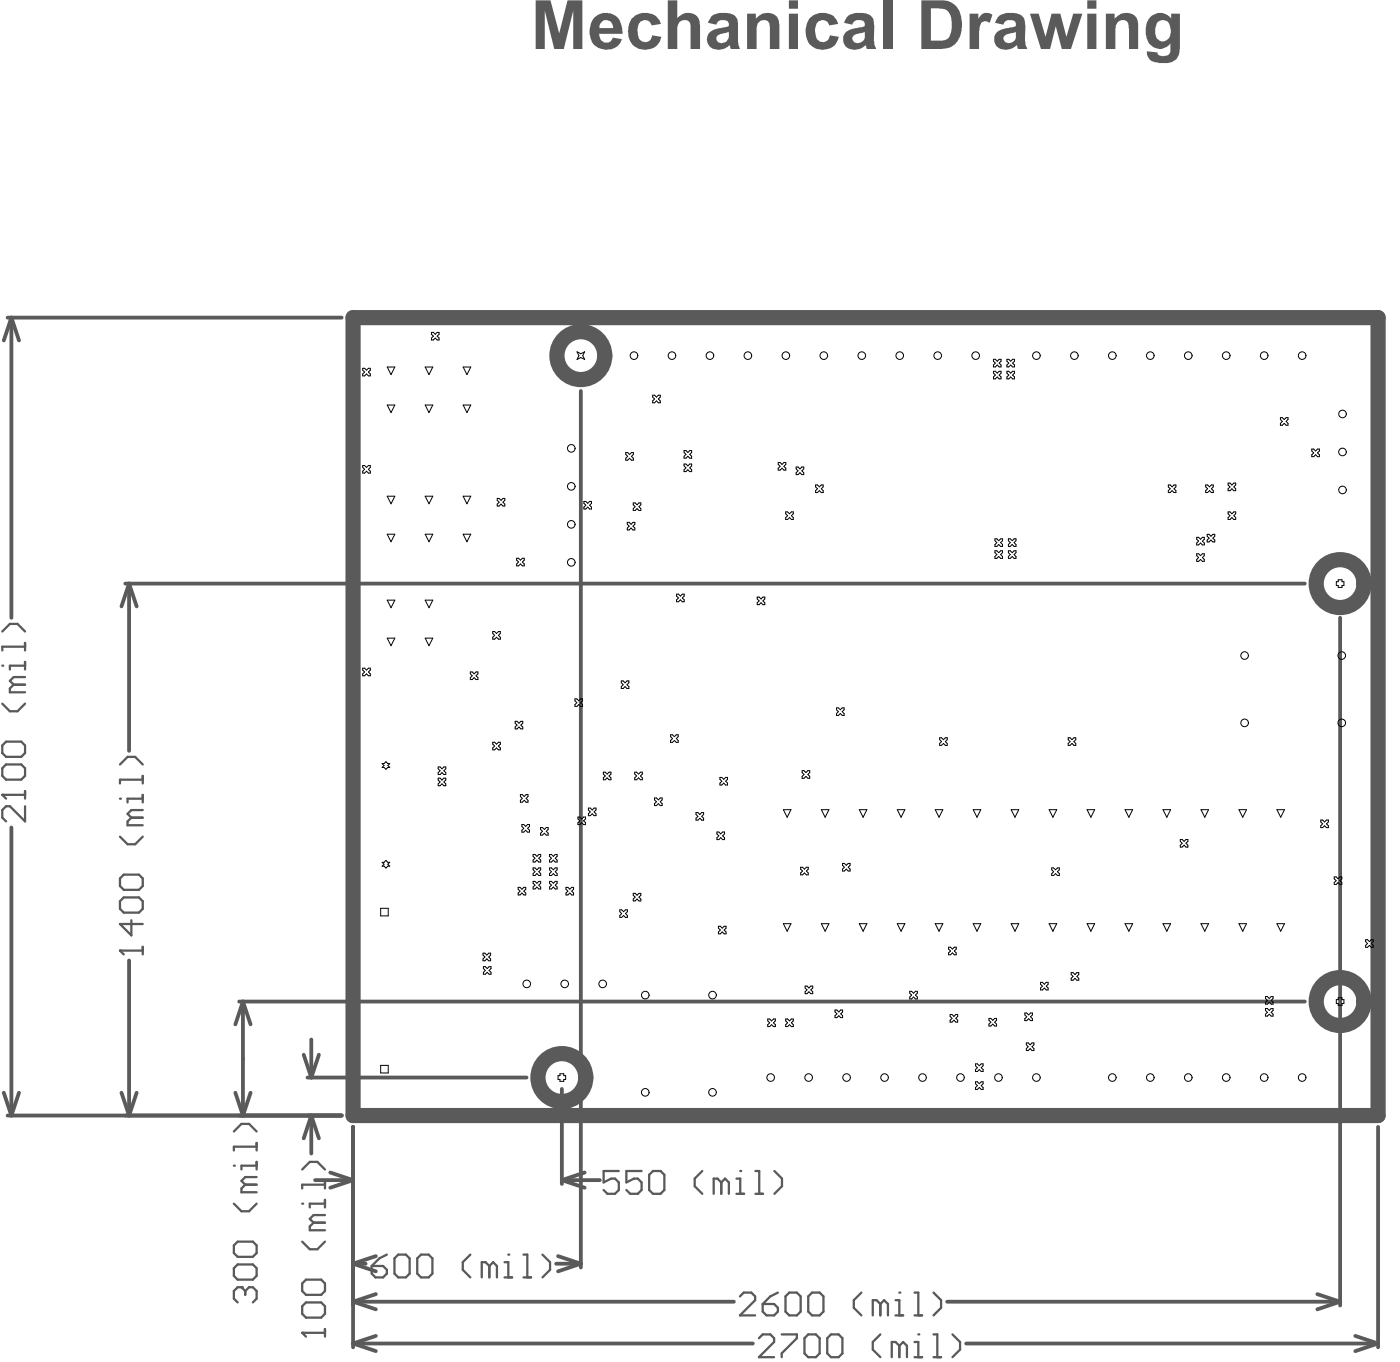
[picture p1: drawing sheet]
<svg xmlns="http://www.w3.org/2000/svg" width="312mm" height="303mm" viewBox="0 0 312 303" stroke-linecap="round" stroke-linejoin="round" font-family="sans-serif">
<g fill="none" stroke="#5a5a5a" stroke-width=".84">
<path d="M1.7 70.7h74.3M2.5 70.7l1.7 5M2.5 70.7l-1.7 5M2.5 70.7v66.8M129.2 87v195M27.9 129.8h262.4M28.7 129.8l-1.7 5.1M28.7 129.8v37.3M28.7 129.8l1.7 5.1M298.2 137.5v153M2.5 184.1v64.1M28.7 213.7v34.5"/>
<path d="M53.2 222.8h237.1M54.1 222.8v25.4M54.1 222.8l1.7 5.1M54.1 222.8l-1.7 5.1M67.6 234.7l1.7 5M68.4 239.7h48.8M69.3 231.3v8.4M71 234.7l-1.7 5M.8 243.1l1.7 5.1M1.7 248.2h74.3M4.2 243.1l-1.7 5.1M27 243.1l1.7 5.1"/>
<path d="M30.4 243.1l-1.7 5.1M52.4 243.1l1.7 5.1M55.8 243.1l-1.7 5.1M69.3 248.2v8.5M69.3 248.2l-1.7 5.1M69.3 248.2l1.7 5.1M78.6 250.7v49.1M125 242.3v21.1M306.6 250.7v49.1M70.1 262.6h8.5M73.5 260.9l5.1 1.7M78.6 262.6l-5.1 1.7"/>
<path d="M83.6 279.5l-5 1.7M124.2 279.5l5 1.7M125 262.6l5.1 1.7M125 262.6h8.5M130.1 260.9l-5.1 1.7M78.6 281.2h2.8M78.6 298.9l5 1.7M78.6 289.6l5 1.7M78.6 281.2l5 1.7M78.6 298.9h88.9M78.6 289.6h84.7M83.6 297.2l-5 1.7"/>
<path d="M83.6 287.9l-5 1.7M123.7 281.2h5.5M129.2 281.2l-5 1.7M210.7 289.6h87.5M215 298.9h91.6M293.1 287.9l5.1 1.7M298.2 289.6l-5.1 1.7M301.6 297.2l5 1.7M306.6 298.9l-5 1.7"/>
</g>
<path d="M78.6 70.7h228v177.5h-228z" fill="none" stroke="#5a5a5a" stroke-width="3.4"/>
<path d="M.5 176.8h5.1M5.6 176v1.7M5.6 179.4v3.4l-3.4-3.4h-.8l-.9 .8v1.7l.9 .9" fill="none" stroke="#5a5a5a" stroke-width=".51"/>
<circle cx=".5" cy="176.8" r=".25" fill="#5a5a5a"/>
<path d="M.5 156.6l1.7 1.7h1.7l1.7-1.7M3 152.3l-.8 .9v.8h3.4M3 152.3h2.6M5.6 147.3v1.7M5.6 148.1h-3.4v.9M5.6 150.6h-2.6l-.8 .9 .8 .8M.5 176.8l.9 .9M1.4 170.1h3.3l.9 .8v1.7l-.9 .9h-3.3l-.9-.9v-1.7zM1.4 165h3.3l.9 .9v1.6l-.9 .9h-3.3l-.9-.9v-1.6z" fill="none" stroke="#5a5a5a" stroke-width=".51"/>
<circle cx=".5" cy="148.1" r=".25" fill="#5a5a5a"/>
<path d="M.5 140.5l1.7-1.7h1.7l1.7 1.7M5.6 143v1.7M5.6 143.9h-5.1v.8M26.7 211.5h5.1M31.8 210.7v1.7" fill="none" stroke="#5a5a5a" stroke-width=".51"/>
<circle cx="26.7" cy="211.5" r=".25" fill="#5a5a5a"/>
<path d="M31.8 176.9v1.6M31.8 177.7h-3.4v.8M26.7 186.2l1.7 1.6h1.7l1.7-1.6M27.5 199.7h3.4l.9 .8v1.7l-.9 .9h-3.4l-.8-.9v-1.7zM27.5 194.6h3.4l.9 .8v1.7l-.9 .9h-3.4l-.8-.9v-1.7zM29.2 181.9l-.8 .9v.8h3.4M29.2 181.9h2.6M31.8 180.2h-2.6l-.8 .9 .8 .8M26.7 211.5l.8 .9M29.2 204.7v3.4l-2.5-2.5h5.1" fill="none" stroke="#5a5a5a" stroke-width=".51"/>
<circle cx="26.7" cy="177.7" r=".25" fill="#5a5a5a"/>
<path d="M26.7 170.1l1.7-1.7h1.7l1.7 1.7M31.8 172.6v1.7M31.8 173.5h-5.1v.8M53.7 286.4h-.8l-.9 .8v1.7l.9 .9" fill="none" stroke="#5a5a5a" stroke-width=".51"/>
<circle cx="53.7" cy="286.4" r=".25" fill="#5a5a5a"/>
<path d="M57.1 258.5v1.7M57.1 259.4h-3.4v.8M52 267.8l1.7 1.7h1.7l1.7-1.7M52.9 276.3h3.4l.8 .8v1.7l-.8 .8h-3.4l-.9-.8v-1.7zM54.6 263.6l-.9 .8v.9h3.4M54.6 263.6h2.5M57.1 261.9h-2.5l-.9 .8 .9 .9M52.9 281.3h3.4l.8 .9v1.7l-.8 .8h-3.4l-.9-.8v-1.7zM53.7 286.4l.9 .8M54.6 287.2v.9M54.6 287.2l.8-.8h.9l.8 .8v1.7l-.8 .9" fill="none" stroke="#5a5a5a" stroke-width=".51"/>
<circle cx="52" cy="259.4" r=".25" fill="#5a5a5a"/>
<path d="M52 251.8l1.7-1.7h1.7l1.7 1.7M57.1 254.3v1.7M57.1 255.1h-5.1v.9M67.2 296.5h5.1M72.3 295.7v1.7" fill="none" stroke="#5a5a5a" stroke-width=".51"/>
<circle cx="67.2" cy="296.5" r=".25" fill="#5a5a5a"/>
<path d="M67.2 276.3l1.7 1.7h1.7l1.7-1.7M69.8 272l-.9 .9v.8h3.4M69.8 272h2.5M72.3 267v1.7M72.3 267.8h-3.4v.9M72.3 270.3h-2.5l-.9 .9 .9 .8M67.2 296.5l.9 .9M68.1 289.8h3.4l.8 .8v1.7l-.8 .9h-3.4l-.9-.9v-1.7zM68.1 284.7h3.4l.8 .9v1.6l-.8 .9h-3.4l-.9-.9v-1.6z" fill="none" stroke="#5a5a5a" stroke-width=".51"/>
<circle cx="67.2" cy="267.8" r=".25" fill="#5a5a5a"/>
<g fill="none" stroke="#5a5a5a" stroke-width=".51">
<path d="M67.2 260.2l1.7-1.7h1.7l1.7 1.7M72.3 262.7v1.7M72.3 263.6h-5.1v.8M86.1 279.1l-1.7 .9-1.7 1.7M88.6 279.1h1.7l.8 .9v3.4l-.8 .8h-1.7l-.8-.8v-3.4zM93.7 279.1h1.7l.8 .9v3.4l-.8 .8h-1.7l-.9-.8v-3.4zM104.7 279.1l-1.7 1.7v1.7l1.7 1.7M82.7 281.7h2.5l.9 .8v.9l-.9 .8h-1.7l-.8-.8zM108.9 281.7l-.9-.9h-.8v3.4M108.9 281.7v2.5M108.9 281.7l.8-.9 .9 .9v2.5M112.3 284.2h1.6"/>
<path d="M112.3 280.8h.8v3.4"/>
</g>
<circle cx="113.1" cy="279.1" r=".25" fill="#5a5a5a"/>
<g fill="none" stroke="#5a5a5a" stroke-width=".51">
<path d="M116.5 279.1h.8v5.1M120.7 279.1l1.7 1.7v1.7l-1.7 1.7M116.5 284.2h1.7M164.6 288.4l.9-.8h1.7l.8 .8v.9l-3.4 3.4h3.4M169.7 290.1h2.5l.9 .9v.8l-.9 .9h-1.7l-.8-.9zM173.1 287.6l-1.7 .8-1.7 1.7M175.6 287.6h1.7l.8 .8v3.4l-.8 .9h-1.7l-.8-.9v-3.4zM180.7 287.6h1.7l.8 .8v3.4l-.8 .9h-1.7l-.9-.9v-3.4zM191.7 287.6l-1.7 1.7v1.7l1.7 1.7M195.9 290.1l-.9-.8h-.8v3.4M195.9 290.1v2.6M195.9 290.1l.8-.8 .9 .8v2.6"/>
<path d="M199.3 292.7h1.6M199.3 289.3h.8v3.4"/>
</g>
<circle cx="200.1" cy="287.6" r=".25" fill="#5a5a5a"/>
<g fill="none" stroke="#5a5a5a" stroke-width=".51">
<path d="M168.9 297.7l.8-.8h1.7l.8 .8v.9l-3.3 3.4h3.3M173.9 296.9h3.4v.8l-3.4 3.4v.9M179.8 296.9h1.7l.9 .8v3.4l-.9 .9h-1.7l-.8-.9v-3.4zM184.9 296.9h1.7l.8 .8v3.4l-.8 .9h-1.7l-.8-.9v-3.4zM195.9 296.9l-1.7 1.7v1.7l1.7 1.7M200.1 299.4l-.8-.8h-.9v3.4M200.1 299.4v2.6M200.1 299.4l.9-.8 .8 .8v2.6M203.5 292.7h1.7M203.5 287.6h.8v5.1M203.5 298.6h.8v3.4M207.7 287.6l1.7 1.7v1.7l-1.7 1.7"/>
<path d="M203.5 302h1.7"/>
</g>
<circle cx="204.3" cy="296.9" r=".25" fill="#5a5a5a"/>
<path d="M137.7 260.5h-3.4v2.6l1.7-.9h.8l.9 .9v1.7l-.9 .8h-1.6l-.9-.8M142.8 260.5h-3.4v2.6l1.7-.9h.8l.9 .9v1.7l-.9 .8h-1.7l-.8-.8M145.3 260.5h1.7l.8 .9v3.4l-.8 .8h-1.7l-.9-.8v-3.4zM156.3 260.5l-1.7 1.7v1.7l1.7 1.7M160.5 263.1l-.9-.9h-.8v3.4M160.5 263.1v2.5M160.5 263.1l.8-.9 .9 .9v2.5M163.9 262.2h.8v3.4M163.9 265.6h1.7M207.7 296.9h.9v5.1M211.9 296.9l1.7 1.7v1.7l-1.7 1.7M207.7 302h1.7" fill="none" stroke="#5a5a5a" stroke-width=".51"/>
<circle cx="164.7" cy="260.5" r=".25" fill="#5a5a5a"/>
<path d="M168.1 265.6h1.7M168.1 260.5h.8v5.1M172.3 260.5l1.7 1.7v1.7l-1.7 1.7" fill="none" stroke="#5a5a5a" stroke-width=".51"/>
<g fill="#5a5a5a">
<path d="M119.2 .1h3.3l1.9 7.3 1.9-7.3h3.3v10.8h-2.1v-8.5l-2.1 8.5h-2.1l-2.1-8.5v8.5h-2z"/>
<path d="M140.8 3.9a4.1 4.1 0 0 1 5.2-.2l.7 .8 .4 .8-2.1 .4a1.56 1.56 0 0 0-1.9-1.2 1.56 1.56 0 0 0-1.2 1.8v.7a1.85 1.85 0 0 0 1.9 2.4l.8-.4 .5-1.1 2 .3a3.5 3.5 0 0 1-4.6 2.7 3.7 3.7 0 0 1-2.7-4.2v-.6a3.4 3.4 0 0 1 1-2.1z"/>
<path d="M148.6 .1h2.1v4a2.97 2.97 0 0 1 3.8-.9 2.33 2.33 0 0 1 1.3 2.4v5.3h-2.1v-4.1a1.99 1.99 0 0 0-.6-2.2 1.69 1.69 0 0 0-1.8 .3 1.69 1.69 0 0 0-.6 1.7v4.3h-2.1z"/>
<path d="M166.2 3h2v1.2a2.98 2.98 0 0 1 4.8-.2l.2 .4 .2 1v5.5h-2.1v-4.1a2.08 2.08 0 0 0-.8-2.2 1.77 1.77 0 0 0-2.2 2.1v4.2h-2.1z"/>
<path d="M180.4 3.8a4.2 4.2 0 0 1 5.2-.1l.6 .8 .3 .8-2 .4a1.55 1.55 0 0 0-1.8-1.2 1.55 1.55 0 0 0-1.3 1.7v1.1a1.71 1.71 0 0 0 .7 1.7 1.71 1.71 0 0 0 1.8 .1 1.42 1.42 0 0 0 .8-1.2l2 .3a3.5 3.5 0 0 1-4.7 2.7 3.2 3.2 0 0 1-2.7-3.2 5 5 0 0 1 1.1-3.9z"/>
<path d="M196.6 .1h2v10.8h-2z"/>
<path d="M215.7 3h2v1.1h.1a1.96 1.96 0 0 1 3-.8l-.6 1.8a1.38 1.38 0 0 0-1.5-.2 1.38 1.38 0 0 0-.8 1.3l-.1 4.7h-2.1z"/>
<path d="M229.2 3h1.9l1.5 5.2 1.4-5.2h1.9l1.4 5.2 1.5-5.2h2l-2.5 7.9h-2l-1.4-5.1-1.3 5.1h-2z"/>
<path d="M246.1 3h1.9v1.2a3 3 0 0 1 5-.1l.2 1.1v5.7h-2v-4a2.67 2.67 0 0 0-.7-2.3 1.65 1.65 0 0 0-2.3 1.7v4.6h-2.1z"/>
<path d="M134.1 4.6a1.68 1.68 0 0 0-.7 1.7h3a1.58 1.58 0 0 0-2.3-1.7zM132.4 3.7a3.7 3.7 0 0 1 4.1-.4 3.7 3.7 0 0 1 1.9 3.5l.1 .7-5.2 .1a1.69 1.69 0 0 0 2.5 1.6l.5-.8 2.1 .3a3.5 3.5 0 0 1-4.8 2.1 3.1 3.1 0 0 1-2.3-2.9 5.3 5.3 0 0 1 1.1-4.2z"/>
<path d="M159.7 7.8a1.06 1.06 0 0 0-.1 1.4 1.06 1.06 0 0 0 1.4 .3 1.86 1.86 0 0 0 1.2-2.4zM158.3 3.6l.4-.3a5.8 5.8 0 0 1 4.4 0 2.39 2.39 0 0 1 1.1 2.6v3.5l.4 1.5h-2l-.2-.8a3.4 3.4 0 0 1-4.5 .2 2.1 2.1 0 0 1-.6-1.7 2.82 2.82 0 0 1 3-2.3l1.3-.3a.67 .67 0 0 0 .6-.5 .67 .67 0 0 0-.4-.8 1.53 1.53 0 0 0-2.4 .8l-1.9-.4z"/>
<path d="M175.5 .1h2.1v1.8h-2.1zM175.5 3h2.1v7.9h-2.1z"/>
<path d="M190.1 7.8a1.06 1.06 0 0 0-.2 1.4 1.06 1.06 0 0 0 1.4 .3 1.54 1.54 0 0 0 1.1-2v-.4zM188.9 3.4l.1-.1a5.7 5.7 0 0 1 4.6 .1 2.88 2.88 0 0 1 .9 2.5l-.1 3.2 .1 .8 .5 1h-2.2l-.2-.8a3.3 3.3 0 0 1-4.6 0 2.33 2.33 0 0 1 1.7-3.7l2.2-.4a.72 .72 0 0 0 .5-.6 .72 .72 0 0 0-.2-.7l-.1-.1a1.6 1.6 0 0 0-2.5 .9l-1.8-.4 .6-1.2z"/>
<path d="M207.1 1.9v7.1h2a2.09 2.09 0 0 0 2.5-1.8 5.7 5.7 0 0 0-.7-4.7l-1.1-.6zM205 .1h4.3a4.3 4.3 0 0 1 4.7 4.5 5.9 5.9 0 0 1-1.7 5.4l-1 .6-1.1 .2-5.2 .1z"/>
<path d="M223.7 7.8a1.06 1.06 0 0 0-.2 1.4 1.06 1.06 0 0 0 1.4 .3 1.54 1.54 0 0 0 1.1-2v-.4zM222.5 3.4l.2-.1a5.4 5.4 0 0 1 4.7 .2l.5 .6 .2 .7v4.3l.1 .8 .4 1h-2.1l-.3-.8a3.3 3.3 0 0 1-4.6 0 2.33 2.33 0 0 1 1.7-3.7l2.2-.4a.72 .72 0 0 0 .6-.6 .72 .72 0 0 0-.3-.7l-.9-.2a1.27 1.27 0 0 0-1.6 1l-1.9-.4 .6-1.2z"/>
<path d="M241.9 .1h2v1.8h-2zM241.9 3h2v7.9h-2z"/>
<path d="M257.7 4.8a3.5 3.5 0 0 0-.2 3.9 1.76 1.76 0 0 0 2 .3 1.76 1.76 0 0 0 1-1.7v-.5a2.11 2.11 0 0 0-1.5-2.3l-.9 .1zM256.2 3.5a3 3 0 0 1 4.4 .6v-1.1h1.9v7.1a4.4 4.4 0 0 1-.9 3.2 5.1 5.1 0 0 1-4.4 .6 2.27 2.27 0 0 1-2-2.5l2.3 .3v.2a1.73 1.73 0 0 0 2.8-.2l.1-2.1a2.97 2.97 0 0 1-3.1 1.1 2.97 2.97 0 0 1-2.2-2.5 4.9 4.9 0 0 1 1.1-4.7z"/>
</g>
<g fill="none" stroke="#5a5a5a" stroke-width="3.4">
<circle cx="129.2" cy="79.1" r="5.3"/>
<circle cx="298.2" cy="129.8" r="5.3"/>
<circle cx="125" cy="239.7" r="5.3"/>
<circle cx="298.2" cy="222.8" r="5.3"/>
</g>
<g fill="none" stroke="#000" stroke-width=".22">
<path d="M96 74h.4l.4 .4 .5-.4h.4v.4l-.4 .4 .4 .4v.4h-.4l-.5-.4-.4 .4h-.4v-.4l.4-.4-.4-.4zM128.4 78.3l.8 .4 .9-.4-.4 .8 .4 .9-.9-.5-.8 .5 .4-.9zM221 79.9h.5l.4 .5 .4-.5h.4v.5l-.4 .4 .4 .4v.4h-.4l-.4-.4-.4 .4h-.5v-.4l.5-.4-.5-.4zM224 79.9h.5l.4 .5 .4-.5h.4v.5l-.4 .4 .4 .4v.4h-.4l-.4-.4-.4 .4h-.5v-.4l.5-.4-.5-.4zM80.7 81.9h.4l.4 .5 .5-.5h.4v.5l-.4 .4 .4 .4v.4h-.4l-.5-.4-.4 .4h-.4v-.4l.4-.4-.4-.4zM86.2 90.1h1.6l-.8 1.7zM86.2 81.7h1.6l-.8 1.7zM94.6 90.1h1.7l-.8 1.7zM94.6 81.7h1.7l-.8 1.7zM103.1 90.1h1.6l-.8 1.7zM103.1 81.7h1.6l-.8 1.7zM145.2 87.9h.4l.5 .5 .4-.5h.4v.5l-.4 .4 .4 .4v.4h-.4l-.4-.4-.5 .4h-.4v-.4l.4-.4-.4-.4z"/>
<path d="M221 82.6h.5l.4 .4 .4-.4h.4v.4l-.4 .5 .4 .4v.4h-.4l-.4-.4-.4 .4h-.5v-.4l.5-.4-.5-.5zM224 82.6h.5l.4 .4 .4-.4h.4v.4l-.4 .5 .4 .4v.4h-.4l-.4-.4-.4 .4h-.5v-.4l.5-.4-.5-.5zM284.9 92.9h.4l.4 .4 .5-.4h.4v.4l-.4 .5 .4 .4v.4h-.4l-.5-.4-.4 .4h-.4v-.4l.4-.4-.4-.5zM291.9 99.9h.4l.4 .4 .4-.4h.5v.4l-.5 .5 .5 .4v.4h-.5l-.4-.4-.4 .4h-.4v-.4l.4-.4-.4-.5zM80.7 103.6h.4l.4 .4 .5-.4h.4v.4l-.4 .4 .4 .4v.5h-.4l-.5-.5-.4 .5h-.4v-.5l.4-.4-.4-.4zM86.2 118.9h1.6l-.8 1.6zM86.2 110.4h1.6l-.8 1.7zM94.6 118.9h1.7l-.8 1.6zM94.6 110.4h1.7l-.8 1.7zM103.1 118.9h1.6l-.8 1.6zM103.1 110.4h1.6l-.8 1.7zM110.6 110.9h.5l.4 .4 .4-.4h.4v.4l-.4 .4 .4 .5v.4h-.4l-.4-.4-.4 .4h-.5v-.4l.5-.5-.5-.4z"/>
<path d="M129.9 111.6h.4l.5 .4 .4-.4h.4v.4l-.4 .4 .4 .4v.5h-.4l-.4-.5-.5 .5h-.4v-.5l.4-.4-.4-.4zM139.2 100.7h.5l.4 .4 .4-.4h.4v.4l-.4 .4 .4 .5v.4h-.4l-.4-.4-.4 .4h-.5v-.4l.5-.5-.5-.4zM139.6 116.2h.4l.4 .4 .4-.4h.5v.4l-.5 .5 .5 .4v.4h-.5l-.4-.4-.4 .4h-.4v-.4l.4-.4-.4-.5zM140.9 111.9h.4l.4 .4 .5-.4h.4v.4l-.4 .4 .4 .5v.4h-.4l-.5-.4-.4 .4h-.4v-.4l.4-.5-.4-.4zM152.2 100.2h.4l.5 .5 .4-.5h.4v.5l-.4 .4 .4 .4v.4h-.4l-.4-.4-.5 .4h-.4v-.4l.4-.4-.4-.4zM152.2 103.2h.4l.5 .5 .4-.5h.4v.5l-.4 .4 .4 .4v.4h-.4l-.4-.4-.5 .4h-.4v-.4l.4-.4-.4-.4zM173.2 102.9h.4l.4 .4 .4-.4h.4v.4l-.4 .5 .4 .4v.4h-.4l-.4-.4-.4 .4h-.4v-.4l.4-.4-.4-.5zM174.8 113.9h.4l.5 .4 .4-.4h.4v.4l-.4 .4 .4 .5v.4h-.4l-.4-.4-.5 .4h-.4v-.4l.4-.5-.4-.4zM177.1 103.9h.5l.4 .4 .4-.4h.4v.4l-.4 .5 .4 .4v.4h-.4l-.4-.4-.4 .4h-.5v-.4l.5-.4-.5-.5zM181.5 107.9h.4l.4 .4 .4-.4h.5v.4l-.5 .4 .5 .5v.4h-.5l-.4-.4-.4 .4h-.4v-.4l.4-.5-.4-.4zM221.4 119.9h.4l.4 .4 .4-.4h.5v.4l-.5 .4 .5 .5v.4h-.5l-.4-.4-.4 .4h-.4v-.4l.4-.5-.4-.4zM224.4 119.9h.4l.4 .4 .4-.4h.5v.4l-.5 .4 .5 .5v.4h-.5l-.4-.4-.4 .4h-.4v-.4l.4-.5-.4-.4z"/>
<path d="M260 107.9h.4l.4 .4 .4-.4h.4v.4l-.4 .4 .4 .5v.4h-.4l-.4-.4-.4 .4h-.4v-.4l.4-.5-.4-.4zM266.3 119.6h.4l.4 .4 .4-.4h.5v.4l-.5 .4 .5 .4v.4h-.5l-.4-.4-.4 .4h-.4v-.4l.4-.4-.4-.4zM268.3 107.9h.4l.4 .4 .4-.4h.5v.4l-.5 .4 .5 .5v.4h-.5l-.4-.4-.4 .4h-.4v-.4l.4-.5-.4-.4zM268.6 118.9h.4l.4 .4 .5-.4h.4v.4l-.4 .4 .4 .5v.4h-.4l-.5-.4-.4 .4h-.4v-.4l.4-.5-.4-.4zM273.3 113.9h.4l.4 .4 .4-.4h.4v.4l-.4 .4 .4 .5v.4h-.4l-.4-.4-.4 .4h-.4v-.4l.4-.5-.4-.4zM273.3 107.5h.4l.4 .4 .4-.4h.4v.4l-.4 .4 .4 .5v.4h-.4l-.4-.4-.4 .4h-.4v-.4l.4-.5-.4-.4zM86.2 133.5h1.6l-.8 1.7zM94.6 133.5h1.7l-.8 1.7zM115 124.2h.4l.4 .4 .4-.4h.4v.4l-.4 .5 .4 .4v.4h-.4l-.4-.4-.4 .4h-.4v-.4l.4-.4-.4-.5zM150.5 132.2h.5l.4 .4 .4-.4h.4v.4l-.4 .4 .4 .5v.4h-.4l-.4-.4-.4 .4h-.5v-.4l.5-.5-.5-.4zM168.5 132.8h.4l.4 .5 .4-.5h.5v.5l-.5 .4 .5 .4v.4h-.5l-.4-.4-.4 .4h-.4v-.4l.4-.4-.4-.4zM221.4 122.5h.4l.4 .5 .4-.5h.5v.5l-.5 .4 .5 .4v.4h-.5l-.4-.4-.4 .4h-.4v-.4l.4-.4-.4-.4z"/>
<path d="M224.4 122.5h.4l.4 .5 .4-.5h.5v.5l-.5 .4 .5 .4v.4h-.5l-.4-.4-.4 .4h-.4v-.4l.4-.4-.4-.4zM266.3 123.2h.4l.4 .4 .4-.4h.5v.4l-.5 .5 .5 .4v.4h-.5l-.4-.4-.4 .4h-.4v-.4l.4-.4-.4-.5zM297.8 129h.8v.4h.4v.9h-.4v.4h-.8v-.4h-.5v-.9h.5zM80.7 148.7h.4l.4 .4 .5-.4h.4v.4l-.4 .4 .4 .4v.5h-.4l-.5-.5-.4 .5h-.4v-.5l.4-.4-.4-.4zM86.2 142h1.6l-.8 1.7zM94.6 142h1.7l-.8 1.7zM104.6 149.5h.5l.4 .4 .4-.4h.4v.4l-.4 .5 .4 .4v.4h-.4l-.4-.4-.4 .4h-.5v-.4l.5-.4-.5-.5zM109.6 140.5h.5l.4 .4 .4-.4h.4v.4l-.4 .5 .4 .4v.4h-.4l-.4-.4-.4 .4h-.5v-.4l.5-.4-.5-.5zM127.9 155.5h.5l.4 .4 .4-.4h.4v.4l-.4 .4 .4 .5v.4h-.4l-.4-.4-.4 .4h-.5v-.4l.5-.5-.5-.4zM138.2 151.5h.5l.4 .4 .4-.4h.4v.4l-.4 .4 .4 .5v.4h-.4l-.4-.4-.4 .4h-.5v-.4l.5-.5-.5-.4zM186.1 157.5h.4l.5 .4 .4-.4h.4v.4l-.4 .4 .4 .5v.4h-.4l-.4-.4-.5 .4h-.4v-.4l.4-.5-.4-.4zM85 169.9h.4l.5-.4 .4 .4h.4l-.4 .4 .4 .4h-.4l-.4 .5-.5-.5h-.4l.4-.4z"/>
<path d="M97.5 173.1h.4l.4 .5 .5-.5h.4v.5l-.4 .4 .4 .4v.4h-.4l-.5-.4-.4 .4h-.4v-.4l.4-.4-.4-.4zM97.5 170.6h.4l.4 .5 .5-.5h.4v.5l-.4 .4 .4 .4v.4h-.4l-.5-.4-.4 .4h-.4v-.4l.4-.4-.4-.4zM109.6 165.1h.5l.4 .5 .4-.5h.4v.5l-.4 .4 .4 .4v.4h-.4l-.4-.4-.4 .4h-.5v-.4l.5-.4-.5-.4zM114.6 160.5h.4l.5 .4 .4-.4h.4v.4l-.4 .4 .4 .5v.4h-.4l-.4-.4-.5 .4h-.4v-.4l.4-.5-.4-.4zM115.8 176.8h.4l.4 .4 .5-.4h.4v.4l-.4 .4 .4 .5v.4h-.4l-.5-.4-.4 .4h-.4v-.4l.4-.5-.4-.4zM130.9 179.8h.4l.5 .4 .4-.4h.4v.4l-.4 .4 .4 .5v.4h-.4l-.4-.4-.5 .4h-.4v-.4l.4-.5-.4-.4zM134.2 171.8h.5l.4 .4 .4-.4h.4v.4l-.4 .4 .4 .5v.4h-.4l-.4-.4-.4 .4h-.5v-.4l.5-.5-.5-.4zM141.2 171.8h.5l.4 .4 .4-.4h.4v.4l-.4 .4 .4 .5v.4h-.4l-.4-.4-.4 .4h-.5v-.4l.5-.5-.5-.4zM145.6 177.5h.5l.4 .5 .4-.5h.4v.5l-.4 .4 .4 .4v.4h-.4l-.4-.4-.4 .4h-.5v-.4l.5-.4-.5-.4zM149.2 163.5h.4l.5 .4 .4-.4h.4v.4l-.4 .4 .4 .5v.4h-.4l-.4-.4-.5 .4h-.4v-.4l.4-.5-.4-.4zM160.2 173h.4l.4 .4 .5-.4h.4v.4l-.4 .4 .4 .4v.5h-.4l-.5-.5-.4 .5h-.4v-.5l.4-.4-.4-.4zM178.5 171.5h.4l.4 .4 .4-.4h.5v.4l-.5 .4 .5 .4v.5h-.5l-.4-.5-.4 .5h-.4v-.5l.4-.4-.4-.4z"/>
<path d="M209.1 164.1h.4l.4 .5 .4-.5h.5v.5l-.5 .4 .5 .4v.4h-.5l-.4-.4-.4 .4h-.4v-.4l.4-.4-.4-.4zM237.7 164.1h.4l.4 .5 .4-.5h.5v.5l-.5 .4 .5 .4v.4h-.5l-.4-.4-.4 .4h-.4v-.4l.4-.4-.4-.4zM85 191.9h.4l.5-.5 .4 .5h.4l-.4 .4 .4 .4h-.4l-.4 .4-.5-.4h-.4l.4-.4zM115.3 197.4h.4l.4 .5 .5-.5h.4v.5l-.4 .4 .4 .4v.4h-.4l-.5-.4-.4 .4h-.4v-.4l.4-.4-.4-.4zM116.1 183.5h.4l.5 .4 .4-.4h.4v.4l-.4 .4 .4 .4v.4h-.4l-.4-.4-.5 .4h-.4v-.4l.4-.4-.4-.4zM118.6 196.1h.4l.5 .4 .4-.4h.4v.4l-.4 .4 .4 .5v.4h-.4l-.4-.4-.5 .4h-.4v-.4l.4-.5-.4-.4zM118.6 193.1h.4l.5 .4 .4-.4h.4v.4l-.4 .5 .4 .4v.4h-.4l-.4-.4-.5 .4h-.4v-.4l.4-.4-.4-.5zM118.6 190.1h.4l.5 .4 .4-.4h.4v.4l-.4 .5 .4 .4v.4h-.4l-.4-.4-.5 .4h-.4v-.4l.4-.4-.4-.5zM120.3 184.1h.4l.4 .4 .4-.4h.5v.4l-.5 .5 .5 .4v.4h-.5l-.4-.4-.4 .4h-.4v-.4l.4-.4-.4-.5zM122.3 190.1h.4l.4 .4 .4-.4h.5v.4l-.5 .5 .5 .4v.4h-.5l-.4-.4-.4 .4h-.4v-.4l.4-.4-.4-.5zM122.3 196.1h.4l.4 .4 .4-.4h.5v.4l-.5 .4 .5 .5v.4h-.5l-.4-.4-.4 .4h-.4v-.4l.4-.5-.4-.4zM122.3 193.1h.4l.4 .4 .4-.4h.5v.4l-.5 .5 .5 .4v.4h-.5l-.4-.4-.4 .4h-.4v-.4l.4-.4-.4-.5z"/>
<path d="M125.9 197.4h.5l.4 .5 .4-.5h.4v.5l-.4 .4 .4 .4v.4h-.4l-.4-.4-.4 .4h-.5v-.4l.5-.4-.5-.4zM128.6 181.8h.4l.4 .4 .5-.4h.4v.4l-.4 .4 .4 .5v.4h-.4l-.5-.4-.4 .4h-.4v-.4l.4-.5-.4-.4zM140.9 198.8h.4l.4 .4 .5-.4h.4v.4l-.4 .4 .4 .4v.5h-.4l-.5-.5-.4 .5h-.4v-.5l.4-.4-.4-.4zM154.9 180.8h.4l.4 .4 .4-.4h.5v.4l-.5 .4 .5 .5v.4h-.5l-.4-.4-.4 .4h-.4v-.4l.4-.5-.4-.4zM159.5 185.1h.4l.5 .4 .4-.4h.4v.4l-.4 .5 .4 .4v.4h-.4l-.4-.4-.5 .4h-.4v-.4l.4-.4-.4-.5zM174.3 180.1h1.7l-.9 1.7zM178.1 193h.5l.4 .4 .4-.4h.4v.4l-.4 .4 .4 .4v.4h-.4l-.4-.4-.4 .4h-.5v-.4l.5-.4-.5-.4zM182.8 180.1h1.6l-.8 1.7zM187.5 192.1h.4l.4 .4 .4-.4h.4v.4l-.4 .5 .4 .4v.4h-.4l-.4-.4-.4 .4h-.4v-.4l.4-.4-.4-.5zM191.2 180.1h1.7l-.9 1.7zM199.6 180.1h1.7l-.8 1.7zM208.1 180.1h1.7l-.9 1.7z"/>
<path d="M216.5 180.1h1.7l-.8 1.7zM225 180.1h1.7l-.9 1.7zM233.4 180.1h1.7l-.8 1.7zM234 193.1h.4l.5 .4 .4-.4h.4v.4l-.4 .5 .4 .4v.4h-.4l-.4-.4-.5 .4h-.4v-.4l.4-.4-.4-.5zM241.9 180.1h1.7l-.9 1.7zM250.3 180.1h1.7l-.8 1.7zM258.8 180.1h1.7l-.9 1.7zM262.6 186.8h.4l.5 .4 .4-.4h.4v.4l-.4 .4 .4 .4v.5h-.4l-.4-.5-.5 .5h-.4v-.5l.4-.4-.4-.4zM267.2 180.1h1.7l-.8 1.7zM275.7 180.1h1.7l-.9 1.7zM284.1 180.1h1.7l-.8 1.7zM293.9 182.5h.4l.4 .4 .4-.4h.5v.4l-.5 .4 .5 .4v.4h-.5l-.4-.4-.4 .4h-.4v-.4l.4-.4-.4-.4z"/>
<path d="M296.9 195.1h.4l.4 .4 .4-.4h.5v.4l-.5 .4 .5 .5v.4h-.5l-.4-.4-.4 .4h-.4v-.4l.4-.5-.4-.4zM84.7 202.1h1.7v1.7h-1.7zM107.5 212.1h.4l.4 .4 .4-.4h.5v.4l-.5 .4 .5 .4v.5h-.5l-.4-.5-.4 .5h-.4v-.5l.4-.4-.4-.4zM107.6 215.1h.4l.4 .4 .4-.4h.4v.4l-.4 .4 .4 .4v.5h-.4l-.4-.5-.4 .5h-.4v-.5l.4-.4-.4-.4zM137.9 202.4h.4l.5 .4 .4-.4h.4v.4l-.4 .5 .4 .4v.4h-.4l-.4-.4-.5 .4h-.4v-.4l.4-.4-.4-.5zM159.9 206.1h.4l.4 .4 .4-.4h.4v.4l-.4 .4 .4 .5v.4h-.4l-.4-.4-.4 .4h-.4v-.4l.4-.5-.4-.4zM174.3 205.5h1.7l-.9 1.7zM179.1 219.4h.5l.4 .4 .4-.4h.4v.4l-.4 .4 .4 .5v.4h-.4l-.4-.4-.4 .4h-.5v-.4l.5-.5-.5-.4zM182.8 205.5h1.6l-.8 1.7zM191.2 205.5h1.7l-.9 1.7zM199.6 205.5h1.7l-.8 1.7zM208.1 205.5h1.7l-.9 1.7z"/>
<path d="M211.1 210.7h.4l.4 .5 .4-.5h.5v.5l-.5 .4 .5 .4v.4h-.5l-.4-.4-.4 .4h-.4v-.4l.4-.4-.4-.4zM216.5 205.5h1.7l-.8 1.7zM225 205.5h1.7l-.9 1.7zM231.5 218.6h.4l.5 .4 .4-.4h.4v.4l-.4 .4 .4 .4v.5h-.4l-.4-.5-.5 .5h-.4v-.5l.4-.4-.4-.4zM233.4 205.5h1.7l-.8 1.7zM238.3 216.4h.5l.4 .4 .4-.4h.4v.4l-.4 .4 .4 .5v.4h-.4l-.4-.4-.4 .4h-.5v-.4l.5-.5-.5-.4zM241.9 205.5h1.7l-.9 1.7zM250.3 205.5h1.7l-.8 1.7zM258.8 205.5h1.7l-.9 1.7zM267.2 205.5h1.7l-.8 1.7zM275.7 205.5h1.7l-.9 1.7zM284.1 205.5h1.7l-.8 1.7z"/>
<path d="M303.9 209.1h.4l.4 .4 .4-.4h.4v.4l-.4 .4 .4 .4v.5h-.4l-.4-.5-.4 .5h-.4v-.5l.4-.4-.4-.4zM84.7 237h1.7v1.7h-1.7zM124.6 238.9h.8v.4h.5v.9h-.5v.4h-.8v-.4h-.4v-.9h.4zM170.8 226.7h.5l.4 .4 .4-.4h.4v.4l-.4 .5 .4 .4v.4h-.4l-.4-.4-.4 .4h-.5v-.4l.5-.4-.5-.5zM174.8 226.7h.4l.5 .4 .4-.4h.4v.4l-.4 .5 .4 .4v.4h-.4l-.4-.4-.5 .4h-.4v-.4l.4-.4-.4-.5zM185.8 224.7h.4l.4 .4 .5-.4h.4v.4l-.4 .5 .4 .4v.4h-.4l-.5-.4-.4 .4h-.4v-.4l.4-.4-.4-.5zM202.4 220.6h.4l.5 .4 .4-.4h.4v.4l-.4 .4 .4 .4v.5h-.4l-.4-.5-.5 .5h-.4v-.5l.4-.4-.4-.4zM211.4 225.7h.4l.4 .4 .5-.4h.4v.4l-.4 .5 .4 .4v.4h-.4l-.5-.4-.4 .4h-.4v-.4l.4-.4-.4-.5zM217.1 236.7h.4l.4 .4 .4-.4h.4v.4l-.4 .5 .4 .4v.4h-.4l-.4-.4-.4 .4h-.4v-.4l.4-.4-.4-.5zM220 226.6h.5l.4 .4 .4-.4h.4v.4l-.4 .4 .4 .5v.4h-.4l-.4-.4-.4 .4h-.5v-.4l.5-.5-.5-.4zM228 225.4h.5l.4 .4 .4-.4h.4v.4l-.4 .4 .4 .5v.4h-.4l-.4-.4-.4 .4h-.5v-.4l.5-.5-.5-.4zM228.4 232h.4l.4 .5 .4-.5h.5v.5l-.5 .4 .5 .4v.4h-.5l-.4-.4-.4 .4h-.4v-.4l.4-.4-.4-.4z"/>
<path d="M281.6 221.7h.4l.4 .5 .4-.5h.5v.5l-.5 .4 .5 .4v.4h-.5l-.4-.4-.4 .4h-.4v-.4l.4-.4-.4-.4zM281.6 224.4h.4l.4 .4 .4-.4h.5v.4l-.5 .4 .5 .5v.4h-.5l-.4-.4-.4 .4h-.4v-.4l.4-.5-.4-.4zM297.8 222h.8v.4h.4v.9h-.4v.4h-.8v-.4h-.5v-.9h.5zM217.1 240.7h.4l.4 .4 .4-.4h.4v.4l-.4 .4 .4 .5v.4h-.4l-.4-.4-.4 .4h-.4v-.4l.4-.5-.4-.4z"/>
<circle cx="141.1" cy="79.1" r=".85"/>
<circle cx="149.5" cy="79.1" r=".85"/>
<circle cx="158" cy="79.1" r=".85"/>
<circle cx="166.4" cy="79.1" r=".85"/>
<circle cx="174.9" cy="79.1" r=".85"/>
<circle cx="183.3" cy="79.1" r=".85"/>
<circle cx="191.7" cy="79.1" r=".85"/>
<circle cx="200.2" cy="79.1" r=".85"/>
<circle cx="208.6" cy="79.1" r=".85"/>
<circle cx="217.1" cy="79.1" r=".85"/>
<circle cx="230.6" cy="79.1" r=".85"/>
<circle cx="239" cy="79.1" r=".85"/>
<circle cx="247.5" cy="79.1" r=".85"/>
<circle cx="255.9" cy="79.1" r=".85"/>
<circle cx="264.4" cy="79.1" r=".85"/>
<circle cx="272.8" cy="79.1" r=".85"/>
<circle cx="281.3" cy="79.1" r=".85"/>
<circle cx="289.7" cy="79.1" r=".85"/>
<circle cx="127.1" cy="99.8" r=".85"/>
<circle cx="298.7" cy="92.1" r=".85"/>
<circle cx="127.1" cy="108.2" r=".85"/>
<circle cx="127.1" cy="116.7" r=".85"/>
<circle cx="298.7" cy="100.6" r=".85"/>
<circle cx="298.7" cy="109" r=".85"/>
<circle cx="127.1" cy="125.1" r=".85"/>
<circle cx="276.9" cy="145.9" r=".85"/>
<circle cx="298.5" cy="145.9" r=".85"/>
<circle cx="276.9" cy="160.8" r=".85"/>
<circle cx="298.5" cy="160.8" r=".85"/>
<circle cx="117.2" cy="218.9" r=".85"/>
<circle cx="125.6" cy="218.9" r=".85"/>
<circle cx="134.1" cy="218.9" r=".85"/>
<circle cx="143.6" cy="221.4" r=".85"/>
<circle cx="158.5" cy="221.4" r=".85"/>
<circle cx="171.5" cy="239.7" r=".85"/>
<circle cx="179.9" cy="239.7" r=".85"/>
<circle cx="188.4" cy="239.7" r=".85"/>
<circle cx="196.8" cy="239.7" r=".85"/>
<circle cx="205.3" cy="239.7" r=".85"/>
<circle cx="213.7" cy="239.7" r=".85"/>
<circle cx="222.2" cy="239.7" r=".85"/>
<circle cx="230.6" cy="239.7" r=".85"/>
<circle cx="247.5" cy="239.7" r=".85"/>
<circle cx="255.9" cy="239.7" r=".85"/>
<circle cx="264.4" cy="239.7" r=".85"/>
<circle cx="272.8" cy="239.7" r=".85"/>
<circle cx="281.3" cy="239.7" r=".85"/>
<circle cx="289.7" cy="239.7" r=".85"/>
<circle cx="143.6" cy="243" r=".85"/>
<circle cx="158.5" cy="243" r=".85"/>
</g>
</svg>
